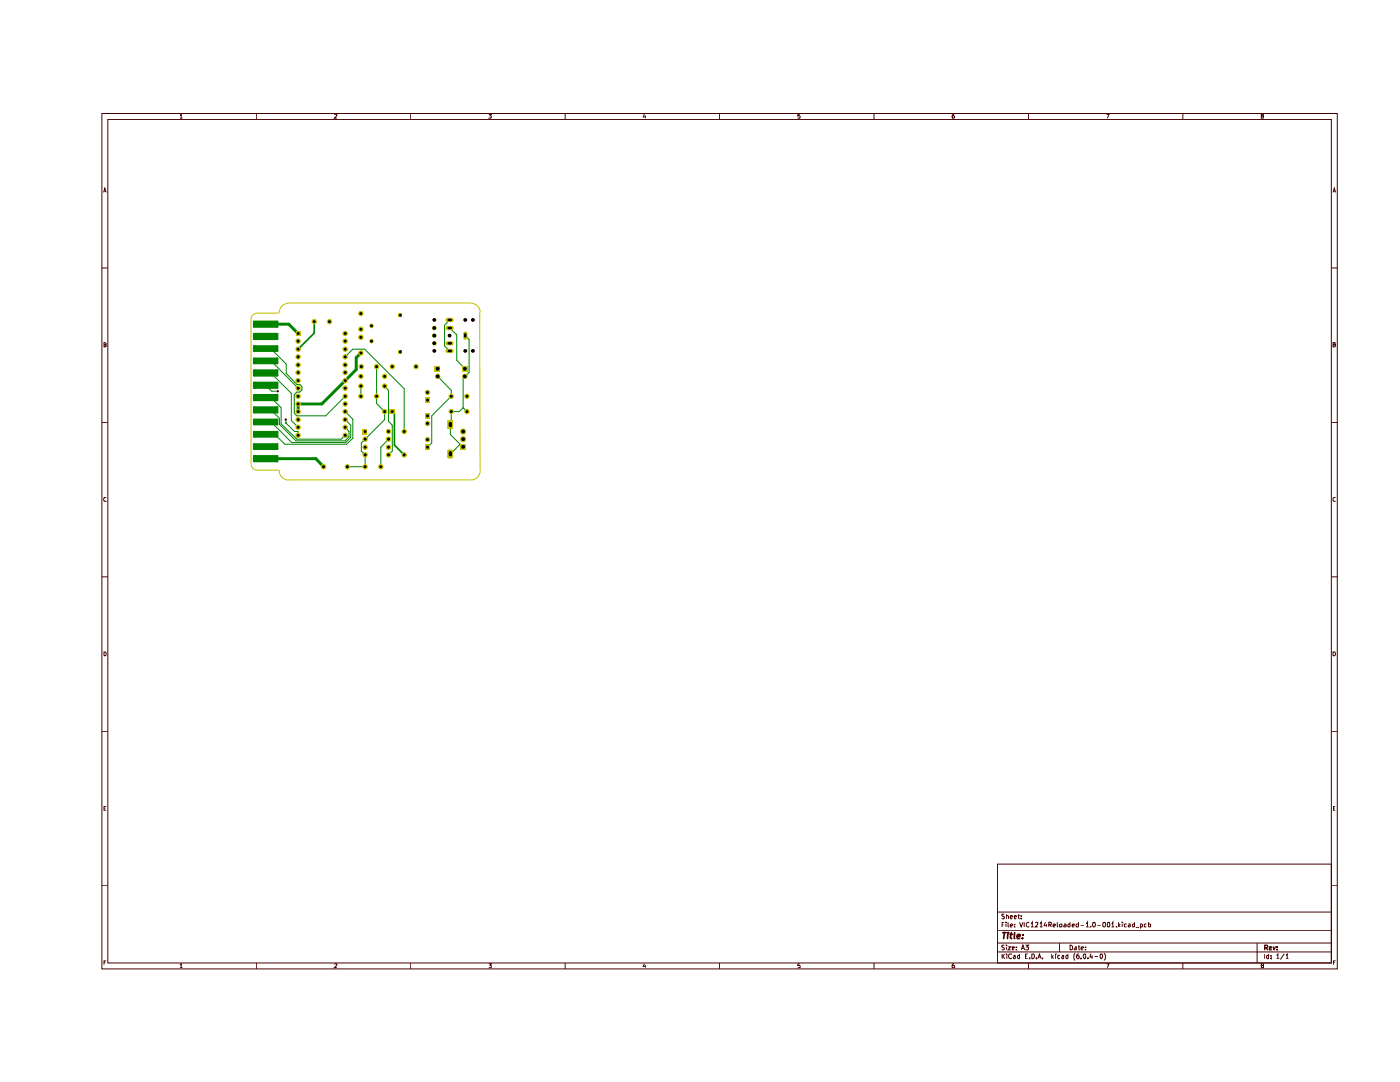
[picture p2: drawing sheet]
<svg xmlns="http://www.w3.org/2000/svg" width="279mm" height="216mm" viewBox="0 0 279 216" stroke-linecap="round" stroke-linejoin="round" font-family="sans-serif">
<g fill="none" stroke="#480000" stroke-width=".2">
<path d="M20.3 22.6h246.6v170.7h-246.6zM20.7 38.4l.2-.9 .3 .9M20.8 38.1h.3M21.5 23.8h244.2v168.4h-244.2zM35.9 23l.3-.2v.8M35.9 23.6h.5M51.2 22.6v1.2M66.7 22.9h.5l-.5 .7h.5M82 22.6v1.2M97.6 22.8h.5l-.3 .3 .3 .1-.1 .4-.4-.1M112.8 22.6v1.2M128.6 22.7l-.2 .6h.5"/>
<path d="M128.8 23.1v.5M143.6 22.6v1.2M159.6 22.8h-.3l-.1 .4 .3-.1 .2 .1-.1 .4-.4-.1M174.4 22.6v1.2M190.4 22.8h-.2l-.2 .4 .1 .4h.3l.1-.4-.2-.1-.3 .1M205.2 22.6v1.2M220.8 22.8h.5l-.3 .8M236.1 22.6v1.2M251.8 23.2l-.1-.4h.4l.1 .3-.5 .1v.4l.5-.1v-.3h-.2M266 38.4l.3-.9 .2 .9M266.1 38.1h.4M20.3 53.5h1.2"/>
<path d="M265.7 53.5h1.2M20.8 68.8h.3l.1-.3-.2-.1h-.2v.8l.4-.1v-.2l-.2-.1M266 68.8l.5-.1-.1-.3h-.4v.8h.4l.1-.2-.1-.2M20.3 84.3h1.2M21.2 99.3h-.4l-.1 .3 .1 .4 .4-.1M265.7 84.3h1.2M266.5 99.3h-.3l-.2 .1v.5l.2 .1 .3-.1M20.3 115.1h1.2M265.7 115.1h1.2M20.8 130.1l.4 .2v.4l-.2 .2h-.2zM266 130.1l.5 .1v.3l-.1 .4h-.4zM20.3 145.9h1.2"/>
<path d="M265.7 145.9h1.2M20.3 176.7h1.2M20.8 161.2h.2M21.2 160.9h-.4v.8h.4M199.1 172.4h66.6v19.8h-66.6zM265.7 176.7h1.2M266.1 161.2h.3M266.5 160.9h-.4v.8h.4M20.8 192.1h.2M21.2 191.7h-.4v.8M35.9 192.6l.3-.3v.8M35.9 193.1h.5"/>
<path d="M51.2 192.2v1.1M66.7 192.4l.5-.1v.2l-.5 .6h.5M82 192.2v1.1M97.6 192.3h.5l-.3 .4h.3v.3l-.5 .1M112.8 192.2v1.1M128.6 192.3l-.2 .5h.5M128.8 192.6v.5M143.6 192.2v1.1M159.6 192.3h-.3l-.1 .4h.4l.1 .3-.5 .1M174.4 192.2v1.1M190.4 192.3h-.2l-.2 .7h.5l-.1-.3h-.4M199.1 189.9h66.6"/>
<path d="M199.1 188.2h66.6M199.1 185.6h66.6M199.1 182h66.6M200 190.4v.9M200 184.5h.3M200.1 190.7l.4 .6M200.4 188.7l-.3-.1-.2 .2 .1 .2 .4 .2-.1 .3h-.4M200.4 184h-.4v1M200.4 182.4h-.4l-.1 .2 .2 .2 .3 .1v.4h-.5M200.5 190.4l-.5 .5M200.8 184v.1M200.8 184.4v.6"/>
<path d="M200.8 188.6v.1M200.8 182.8l.3-.1 .2 .1v.5M200.8 182.4v.9M200.8 188.9v.6M200.9 190.4v.1M200.9 190.6v.7M201.2 188.9h.5l-.5 .6h.5M201.2 184v.9l.2 .1M201.6 184.7l.5-.1-.2-.2-.3 .1v.4l.4 .1M201.6 183l.5-.1-.2-.2-.3 .1v.4l.2 .1h.2M201.9 190.5l-.5-.1a.48 .48 0 0 0-.1 .6 .48 .48 0 0 0 .6 .2v-.1M202 189.3l.5-.2-.1-.2h-.4v.6h.4"/>
<path d="M202.3 190.7h.3v.6M202.5 184.9v.1M202.5 184.4v.1M202.5 183l.4-.1-.2-.2-.2 .1v.5h.3M202.6 190.9l-.4 .2 .2 .2 .2-.1M202.8 189.4v.1M202.8 188.9v.1M203.1 182.7h.4M203.3 182.4v.9h.2M203.5 190.7l-.3-.1-.2 .2 .2 .5 .3-.1M203.5 184l.3 1 .3-1M203.5 190.4v.9"/>
<path d="M203.8 189.5l.3-.9 .4 .9M203.8 183.3h.1M203.8 182.8h.1M203.9 189.3h.5M204.4 184v1M204.7 188.6h.5l-.3 .3 .3 .1v.4h-.5M204.7 190.8h.2M205.1 190.4h-.4v.9h.4M205.2 192.2v1.1M205.4 184.1l-.2-.1-.4 .3v.5l.2 .2 .4-.1M205.5 191.1v.2M205.8 184.3l.2-.3v1"/>
<path d="M205.8 185h.5M205.9 190.4h.4l.1 .1v.6l-.2 .2h-.3zM206.6 184.1h.5v.3l-.5 .6h.5M206.9 191.1v.2M207.1 191.3l.3-.9 .4 .9M207.3 191h.4M207.5 184.3l.3-.3v1M207.5 185h.5M208 191.1v.2M208.6 184l-.2 .7h.6M208.8 184.4v.6M209.3 184.5h.4l.1-.4-.5-.1v1"/>
<path d="M209.6 184.5l.2 .5M209.9 190.4v.9M210 190.9l.2 .4M210.2 184.7l.5-.1-.2-.2-.3 .1v.4l.4 .1M210.2 190.6l-.3 .4M210.7 190.4v.1M210.7 190.6v.7M211 184v.9l.2 .1M211.4 184.5l.3-.1h.2v.5l-.4 .1zM211.4 188.2v1.7M211.5 190.7h-.4v.4l.2 .2 .2-.1M211.9 190.7h.4v.6"/>
<path d="M212.3 190.9l-.4 .2 .1 .2 .3-.1M212.4 184.4h.2l.2 .1v.5h-.4l-.1-.2 .1-.2h.4M213.1 190.7l-.2-.1-.2 .2 .1 .4h.3M213.1 190.4v.9M213.5 188.6l.6 .2v.6l-.2 .1h-.4zM213.5 184v1h-.3l-.1-.5 .2-.1h.2M214 184.7l.4-.1-.1-.2-.3 .1v.4l.4 .1M214.5 188.9h.3v.6h-.3l-.1-.1 .4-.3M214.6 190.2l-.3 .4v.6l.3 .4M215.2 188.9h.3M215.2 184v1h-.4l-.1-.5 .3-.1h.2M215.3 188.6v.9h.2"/>
<path d="M215.3 190.4h-.2l-.3 .3v.4l.4 .2 .2-.2-.1-.4h-.3l-.2 .2M215.7 184.6h.6M215.7 189.3l.6-.2-.1-.2-.5 .1v.4l.5 .1M215.7 191.1v.2M216.3 190.5l.3-.1 .1 .1v.6l-.2 .2-.3-.4zM216.6 189.4v.1M216.6 188.9v.1M216.8 184.3l.2-.3v1M216.8 185h.5M217.1 191.1v.2M217.7 190.3l-.2 .7h.5M217.7 184.9v.1"/>
<path d="M217.9 190.6v.7M218.1 184.1l.2-.1a.48 .48 0 0 1 .3 .5 .48 .48 0 0 1-.4 .5l-.2-.4zM218.5 190.9h.6M219 184.6h.7M219.6 190.4a.47 .47 0 0 1 .5 .4 .47 .47 0 0 1-.4 .5l-.1-.2zM220.1 184.1l.2-.1a.48 .48 0 0 1 .4 .5 .48 .48 0 0 1-.5 .5l-.1-.4zM220.3 190.2l.4 .6-.1 .6-.3 .2M220.8 192.3h.5l-.3 .8M221.2 184a.48 .48 0 0 1 .3 .5 .48 .48 0 0 1-.4 .5l-.1-.8zM221.8 184.3l.3-.3v1M221.8 185h.5M222.8 184.9v.1"/>
<path d="M223.2 184v1M223.3 184.6l.2 .4M223.5 184.4l-.3 .3M224 184v.1M224 184.4v.6M224.8 184.4h-.4v.5l.4 .1M225.2 184.4h.4v.6h-.4l-.1-.2 .5-.2M226.4 184v1h-.3l-.1-.5 .2-.1h.2M226.7 185h.6M227.6 184.4h.3l.1 .1-.1 .5h-.3M227.6 184.4v.9M228.8 184.4h-.3l-.1 .1v.5h.4"/>
<path d="M229.2 184v1h.3l.1-.6h-.4M236.1 192.2v1.1M250.9 188.2v4M251.8 192.7l-.1-.4h.4l.1 .3-.5 .1v.4h.5v-.4h-.2M252.4 190.4v.9M253.2 190.7l-.3-.1-.2 .2 .1 .4h.4M253.2 190.4v.9M253.7 191.1v.2M253.7 190.7v.1M254.8 190.6l.2-.2v.9M254.8 191.3h.5M256.3 190.3l-.8 1.2"/>
<path d="M256.6 190.6l.3-.2v.9M256.6 191.3h.5M266.1 192.1h.3M266.5 191.7h-.4v.8"/>
</g>
<path d="M252.4 189.1h.4l.2-.3-.2-.2h-.4v.9M252.7 189.1l.3 .4M253.3 189.3l.5-.2v-.2h-.5v.6h.5M254.1 188.9l.2 .6 .2-.6M254.9 189.4v.1M254.9 188.9v.1" fill="none" stroke="#480000" stroke-width=".25"/>
<path d="M200.1 186.1h.7M200.5 186.1l-.2 1.2M201.1 186.4v.9M201.2 186.1v.1M201.6 186.4h.5M201.8 186.1l-.2 1 .3 .2M202.5 186.1v1.2M203 186.9l.6-.1v-.3l-.3-.1-.3 .2v.6h.5M204.1 187.2l-.1 .1M204.2 186.5l-.1 .1" fill="none" stroke="#480000" stroke-width=".34"/>
<g fill="none" stroke="#008400" stroke-width=".2">
<path d="M53 69.6h1.1l3 3v1.9l2.1 2.2h.6l.5 .4v.7l-.5 .4h-.6l-.5 .5v3.8l.5 .5h5.8l3.9-3.9M53 74.4h1.1l4 4.1v5.4l1.4 1.4M53 72h1.1l5.4 5.5M53 79.3h1.1l2 2.1v3.2l3.1 3h8.9l.8-.7M53 76.9l1.2 1.2h1.2M59.5 77.5h.1M68.9 71.2l1.5-1.5h2.4l7.9 7.9v8.5M72 77v2.1M75.2 73.2v7.3l1.6 1.6v1.6l-4.7 4.7v1.6l.8 .8v2.3M76.8 77l.7 .9v6.2l.8 .7v5.2l-.8 .8M87.3 75.1l2.8 2.8v1.2l-3.9 3.9v5.4l-.9 .8M89.7 65.4l1.5 1.4v5.1l1.6 1.7"/>
<path d="M89.7 63.8l-1 1.1v4.1l1 1M92.9 67l.7 .7v6.6l-1.2 1.2v5.9M53 81.8h1.1l1.7 1.7v1.2l3.3 3.3h9.8l.8-.9v-1l-.8-.8M57 84.4h.1M57 83.7v.7M57 84.4l1.8 1.7h.7v.8M68.9 82.1l1.5 1.6v3.8l-1.3 1.1h-12.2l-2.1-1.9h-1.8M68.9 83.7l1.1 1.1v2.5l-1 1h-10.8l-4.1-4.1h-1.1M72.9 93l-3.6 .1M77.5 87.6l-1.5 1.6v3.9M91.8 88.6l.6 .6M91.8 88.6l-1.9 2"/>
<path d="M92.4 81.4l-.7 .7h-1.6l-.2 4.6 1.9 1.9M92.4 81.4l.8 .7"/>
</g>
<path d="M62.7 64.2v2.3l-3.2 3.2M78.3 82.1l.4 .4v6.3l2 2" fill="none" stroke="#008400" stroke-width=".34"/>
<path d="M53 64.7h4.6l1.9 1.8M72 70.4l-.9 1v2.3l-6.9 6.9h-4.7v1.5M53 91.5h10l1.6 1.6" fill="none" stroke="#008400" stroke-width=".59"/>
<path d="M50.7 91h4.6v1h-4.6z" fill="#008400"/>
<path d="M50.7 91h4.6v1h-4.6z" fill="none" stroke="#008400" stroke-width=".42"/>
<path d="M50.7 88.6h4.6v1h-4.6z" fill="#008400"/>
<path d="M50.7 88.6h4.6v1h-4.6z" fill="none" stroke="#008400" stroke-width=".42"/>
<path d="M50.7 86.2h4.6v.9h-4.6z" fill="#008400"/>
<path d="M50.7 86.2h4.6v.9h-4.6z" fill="none" stroke="#008400" stroke-width=".42"/>
<path d="M50.7 83.7h4.6v1h-4.6z" fill="#008400"/>
<path d="M50.7 83.7h4.6v1h-4.6z" fill="none" stroke="#008400" stroke-width=".42"/>
<path d="M50.7 81.3h4.6v1h-4.6z" fill="#008400"/>
<path d="M50.7 81.3h4.6v1h-4.6z" fill="none" stroke="#008400" stroke-width=".42"/>
<path d="M50.7 78.8h4.6v1h-4.6z" fill="#008400"/>
<path d="M50.7 78.8h4.6v1h-4.6z" fill="none" stroke="#008400" stroke-width=".42"/>
<path d="M50.7 76.4h4.6v1h-4.6z" fill="#008400"/>
<path d="M50.7 76.4h4.6v1h-4.6z" fill="none" stroke="#008400" stroke-width=".42"/>
<path d="M50.7 73.9h4.6v1h-4.6z" fill="#008400"/>
<path d="M50.7 73.9h4.6v1h-4.6z" fill="none" stroke="#008400" stroke-width=".42"/>
<path d="M50.7 71.5h4.6v1h-4.6z" fill="#008400"/>
<path d="M50.7 71.5h4.6v1h-4.6z" fill="none" stroke="#008400" stroke-width=".42"/>
<path d="M50.7 69.1h4.6v.9h-4.6z" fill="#008400"/>
<path d="M50.7 69.1h4.6v.9h-4.6z" fill="none" stroke="#008400" stroke-width=".42"/>
<path d="M50.7 66.6h4.6v1h-4.6z" fill="#008400"/>
<path d="M50.7 66.6h4.6v1h-4.6z" fill="none" stroke="#008400" stroke-width=".42"/>
<path d="M50.7 64.2h4.6v1h-4.6z" fill="#008400"/>
<path d="M50.7 64.2h4.6v1h-4.6z" fill="none" stroke="#008400" stroke-width=".42"/>
<g fill="none" stroke="#c2c200" stroke-width=".2">
<path d="M51.3 62.5a1.17 1.17 0 0 0-1.2 1.2v28.9M51.3 62.5h4.3M55.7 62.3l-.1 .1M57.5 60.5h36.5M57.6 60.5a1.85 1.85 0 0 0-1.9 1.9M94 60.5a1.85 1.85 0 0 1 1.8 1.9M95.7 62.3l.1 31.6M50.1 92.7a1.17 1.17 0 0 0 1.2 1.1M51.3 93.8h4.3M55.7 93.8l.1 .2M55.7 93.9a1.85 1.85 0 0 0 1.9 1.9M57.5 95.8h36.5"/>
<path d="M95.8 93.9a1.85 1.85 0 0 1-1.8 1.9"/>
</g>
<g fill="#c2c200">
<path d="M59.1 66h.9v1h-.9z"/>
<path d="M72.4 85.6h.9v1h-.9z"/>
<path d="M84.9 82.5h.9v1h-.9z"/>
<path d="M84.9 79.3h.9v1h-.9z"/>
<path d="M92.3 73.1h1.1v1h-1.1z"/>
<circle cx="72" cy="79.1" r=".55"/>
<circle cx="72" cy="77" r=".55"/>
<circle cx="68.9" cy="79.1" r=".55"/>
<circle cx="68.9" cy="77.5" r=".55"/>
<circle cx="68.9" cy="75.9" r=".55"/>
<circle cx="72.1" cy="73.2" r=".55"/>
<circle cx="72" cy="75.1" r=".55"/>
<circle cx="59.5" cy="68.1" r=".55"/>
<circle cx="59.5" cy="69.7" r=".55"/>
<circle cx="59.5" cy="71.2" r=".55"/>
<circle cx="59.5" cy="72.8" r=".55"/>
<circle cx="62.7" cy="64.2" r=".55"/>
<circle cx="65.8" cy="64.2" r=".55"/>
<circle cx="59.5" cy="77.5" r=".55"/>
<circle cx="59.5" cy="79.1" r=".55"/>
<circle cx="59.5" cy="80.6" r=".55"/>
<circle cx="59.5" cy="82.1" r=".55"/>
<circle cx="59.5" cy="83.7" r=".55"/>
<circle cx="59.5" cy="85.3" r=".55"/>
<circle cx="59.5" cy="86.9" r=".55"/>
<circle cx="68.9" cy="82.1" r=".55"/>
<circle cx="68.9" cy="80.6" r=".55"/>
<circle cx="59.5" cy="74.3" r=".55"/>
<circle cx="59.5" cy="75.9" r=".55"/>
<circle cx="68.9" cy="74.3" r=".55"/>
<circle cx="68.9" cy="72.8" r=".55"/>
<circle cx="68.9" cy="85.3" r=".55"/>
<circle cx="68.9" cy="83.7" r=".55"/>
<circle cx="72.9" cy="87.6" r=".55"/>
<circle cx="72.9" cy="89.2" r=".55"/>
<circle cx="68.9" cy="71.2" r=".55"/>
<circle cx="68.9" cy="69.7" r=".55"/>
<circle cx="68.9" cy="68.1" r=".55"/>
<circle cx="68.9" cy="66.5" r=".55"/>
<circle cx="72" cy="67.3" r=".55"/>
<circle cx="72" cy="70.4" r=".55"/>
<circle cx="72" cy="65.7" r=".55"/>
<circle cx="72" cy="62.6" r=".55"/>
<circle cx="68.9" cy="86.9" r=".55"/>
<circle cx="72.9" cy="90.8" r=".55"/>
<circle cx="64.6" cy="93.1" r=".55"/>
<circle cx="69.3" cy="93.1" r=".55"/>
<circle cx="76" cy="93.1" r=".55"/>
<circle cx="72.9" cy="93.1" r=".55"/>
<circle cx="85.3" cy="84.5" r=".55"/>
<circle cx="85.3" cy="78.3" r=".55"/>
<circle cx="93.2" cy="79.1" r=".55"/>
<circle cx="93.2" cy="82.1" r=".55"/>
<circle cx="92.8" cy="75.1" r=".55"/>
<circle cx="90.1" cy="79.1" r=".55"/>
<circle cx="90.1" cy="82.1" r=".55"/>
</g>
<path d="M89.3 70h.8" fill="none" stroke="#c2c200" stroke-width=".85"/>
<g fill="#c2c200">
<circle cx="86.7" cy="68.5" r=".47"/>
<circle cx="86.7" cy="67" r=".47"/>
<circle cx="86.7" cy="65.4" r=".47"/>
</g>
<path d="M89.3 68.5h.8M89.3 63.8h.8M89.3 65.4h.8M92.9 66.5v.9" fill="none" stroke="#c2c200" stroke-width=".85"/>
<g fill="#c2c200">
<path d="M91.8 88.6h1.1v1.1h-1.1z"/>
<path d="M89.5 84.1h.6v1.2h-.6z"/>
<circle cx="80.7" cy="86.1" r=".55"/>
<circle cx="80.7" cy="90.8" r=".55"/>
<circle cx="77.5" cy="90.8" r=".55"/>
<circle cx="77.5" cy="89.2" r=".55"/>
<circle cx="77.5" cy="87.6" r=".55"/>
<circle cx="77.5" cy="86.1" r=".55"/>
<circle cx="92.4" cy="87.6" r=".64"/>
<circle cx="92.4" cy="86.1" r=".64"/>
</g>
<path d="M89.5 84.1h.6v1.2h-.6z" fill="none" stroke="#c2c200" stroke-width=".59"/>
<path d="M89.5 90h.6v1.2h-.6z" fill="#c2c200"/>
<path d="M89.5 90h.6v1.2h-.6z" fill="none" stroke="#c2c200" stroke-width=".59"/>
<g fill="#c2c200">
<path d="M84.9 88.7h.9v1h-.9z"/>
<path d="M86.8 73.1h1.1v1h-1.1z"/>
<path d="M77.8 81.7h1v.9h-1z"/>
<path d="M79.5 62.6h.7v.7h-.7z"/>
<path d="M79.5 69.8h.7v.8h-.7z"/>
<circle cx="85.3" cy="87.7" r=".55"/>
<circle cx="75.2" cy="79.1" r=".55"/>
<circle cx="76.8" cy="77" r=".55"/>
<circle cx="83" cy="73.2" r=".55"/>
<circle cx="87.3" cy="75.1" r=".55"/>
<circle cx="76.8" cy="82.1" r=".55"/>
<circle cx="76.8" cy="75.1" r=".55"/>
<circle cx="78.3" cy="73.2" r=".55"/>
<circle cx="74.1" cy="68.1" r=".47"/>
<circle cx="74.1" cy="65" r=".47"/>
<circle cx="75.2" cy="73.2" r=".55"/>
</g>
<g fill="#c2c2c2">
<path d="M55.2 77.8h.4v.5h-.4z"/>
<path d="M56.8 83.5h.4v.5h-.4z"/>
</g>
<g fill="#000">
<path d="M55.3 77.9h.2l.1 .2-.1 .2h-.2l-.1-.2zM59.3 66.3h.4v.5h-.4zM59.3 67.8h.4v.5h-.4zM59.3 69.5h.4v.4h-.4zM59.3 71h.4v.4h-.4zM59.3 72.6h.4v.4h-.4zM59.3 77.2h.4v.5h-.4zM59.3 78.9h.4v.4h-.4zM59.3 74.1h.4v.5h-.4zM59.3 75.7h.4v.5h-.4zM62.5 64h.4v.4h-.4zM65.6 64h.4v.4h-.4z"/>
<path d="M68.7 78.9h.4v.4h-.4zM68.7 77.2h.4v.5h-.4zM68.7 75.7h.4v.5h-.4zM68.7 74.1h.4v.5h-.4zM68.7 72.6h.4v.4h-.4zM68.7 71h.4v.4h-.4zM68.7 69.5h.4v.4h-.4zM68.7 67.8h.4v.5h-.4zM68.7 66.3h.4v.5h-.4zM71.8 78.9h.4v.4h-.4zM71.8 76.8h.4v.5h-.4zM71.8 74.9h.4v.4h-.4z"/>
<path d="M71.8 67.1h.4v.4h-.4zM71.8 70.2h.4v.5h-.4zM71.8 65.5h.4v.4h-.4zM71.8 62.3h.4v.5h-.4zM71.9 72.9h.4v.5h-.4zM73.9 67.8h.4v.5h-.4zM73.9 64.8h.4v.4h-.4zM75 78.9h.4v.4h-.4zM75 72.9h.4v.5h-.4zM76.6 76.8h.4v.5h-.4zM76.6 74.9h.4v.4h-.4zM78.1 72.9h.4v.5h-.4z"/>
<path d="M79.7 62.7h.4v.4h-.4zM79.7 70h.4v.4h-.4zM82.8 72.9h.4v.5h-.4zM85.1 79.6h.4v.5h-.4zM85.1 78.1h.4v.4h-.4zM89.9 78.9h.4v.4h-.4zM93 78.9h.4v.4h-.4zM56.9 83.5h.2l.1 .2-.1 .2h-.2l-.1-.2zM59.3 80.4h.4v.4h-.4zM59.3 81.9h.4v.4h-.4zM59.3 83.5h.4v.5h-.4zM59.3 85h.4v.5h-.4z"/>
<path d="M59.3 86.6h.4v.5h-.4zM64.4 92.9h.4v.5h-.4zM68.7 85h.4v.5h-.4zM68.7 83.5h.4v.5h-.4zM68.7 81.9h.4v.4h-.4zM68.7 80.4h.4v.4h-.4zM68.7 86.6h.4v.5h-.4zM69.1 92.9h.4v.5h-.4zM72.7 92.9h.4v.5h-.4zM72.7 85.9h.4v.4h-.4zM72.7 87.4h.4v.5h-.4zM72.7 89h.4v.5h-.4z"/>
<path d="M72.7 90.5h.4v.5h-.4zM75.8 92.9h.4v.5h-.4zM76.6 81.9h.4v.4h-.4zM77.3 85.9h.4v.4h-.4zM77.3 90.5h.4v.5h-.4zM77.3 89h.4v.5h-.4zM77.3 87.4h.4v.5h-.4zM78.1 81.9h.4v.4h-.4zM80.5 85.9h.4v.4h-.4zM80.5 90.5h.4v.5h-.4zM85.1 82.8h.4v.4h-.4zM85.1 84.3h.4v.4h-.4z"/>
<path d="M85.1 89h.4v.5h-.4zM85.1 87.5h.4v.4h-.4zM89.9 81.9h.4v.4h-.4zM93 81.9h.4v.4h-.4z"/>
<circle cx="86.7" cy="67" r=".38"/>
<circle cx="86.7" cy="65.4" r=".38"/>
<circle cx="86.7" cy="70" r=".38"/>
<circle cx="86.7" cy="63.8" r=".38"/>
<circle cx="86.7" cy="68.5" r=".38"/>
<circle cx="87.3" cy="73.6" r=".38"/>
<circle cx="87.3" cy="75.1" r=".38"/>
<circle cx="89.7" cy="67" r=".38"/>
<circle cx="92.8" cy="73.6" r=".38"/>
<circle cx="92.8" cy="75.1" r=".38"/>
<circle cx="92.8" cy="63.8" r=".38"/>
<circle cx="92.8" cy="70" r=".38"/>
<circle cx="94.4" cy="63.8" r=".38"/>
<circle cx="94.4" cy="70" r=".38"/>
<circle cx="92.4" cy="87.6" r=".38"/>
<circle cx="92.4" cy="89.2" r=".38"/>
<circle cx="92.4" cy="86.1" r=".38"/>
</g>
<path d="M89.5 63.8h.5M89.5 65.4h.5M89.5 68.5h.5M89.5 70h.5M92.9 66.7v.4" fill="none" stroke="#000" stroke-width=".51"/>
<path d="M89.9 84.5v.4M89.9 90.3v.5" fill="none" stroke="#000" stroke-width=".68"/>
</svg>
